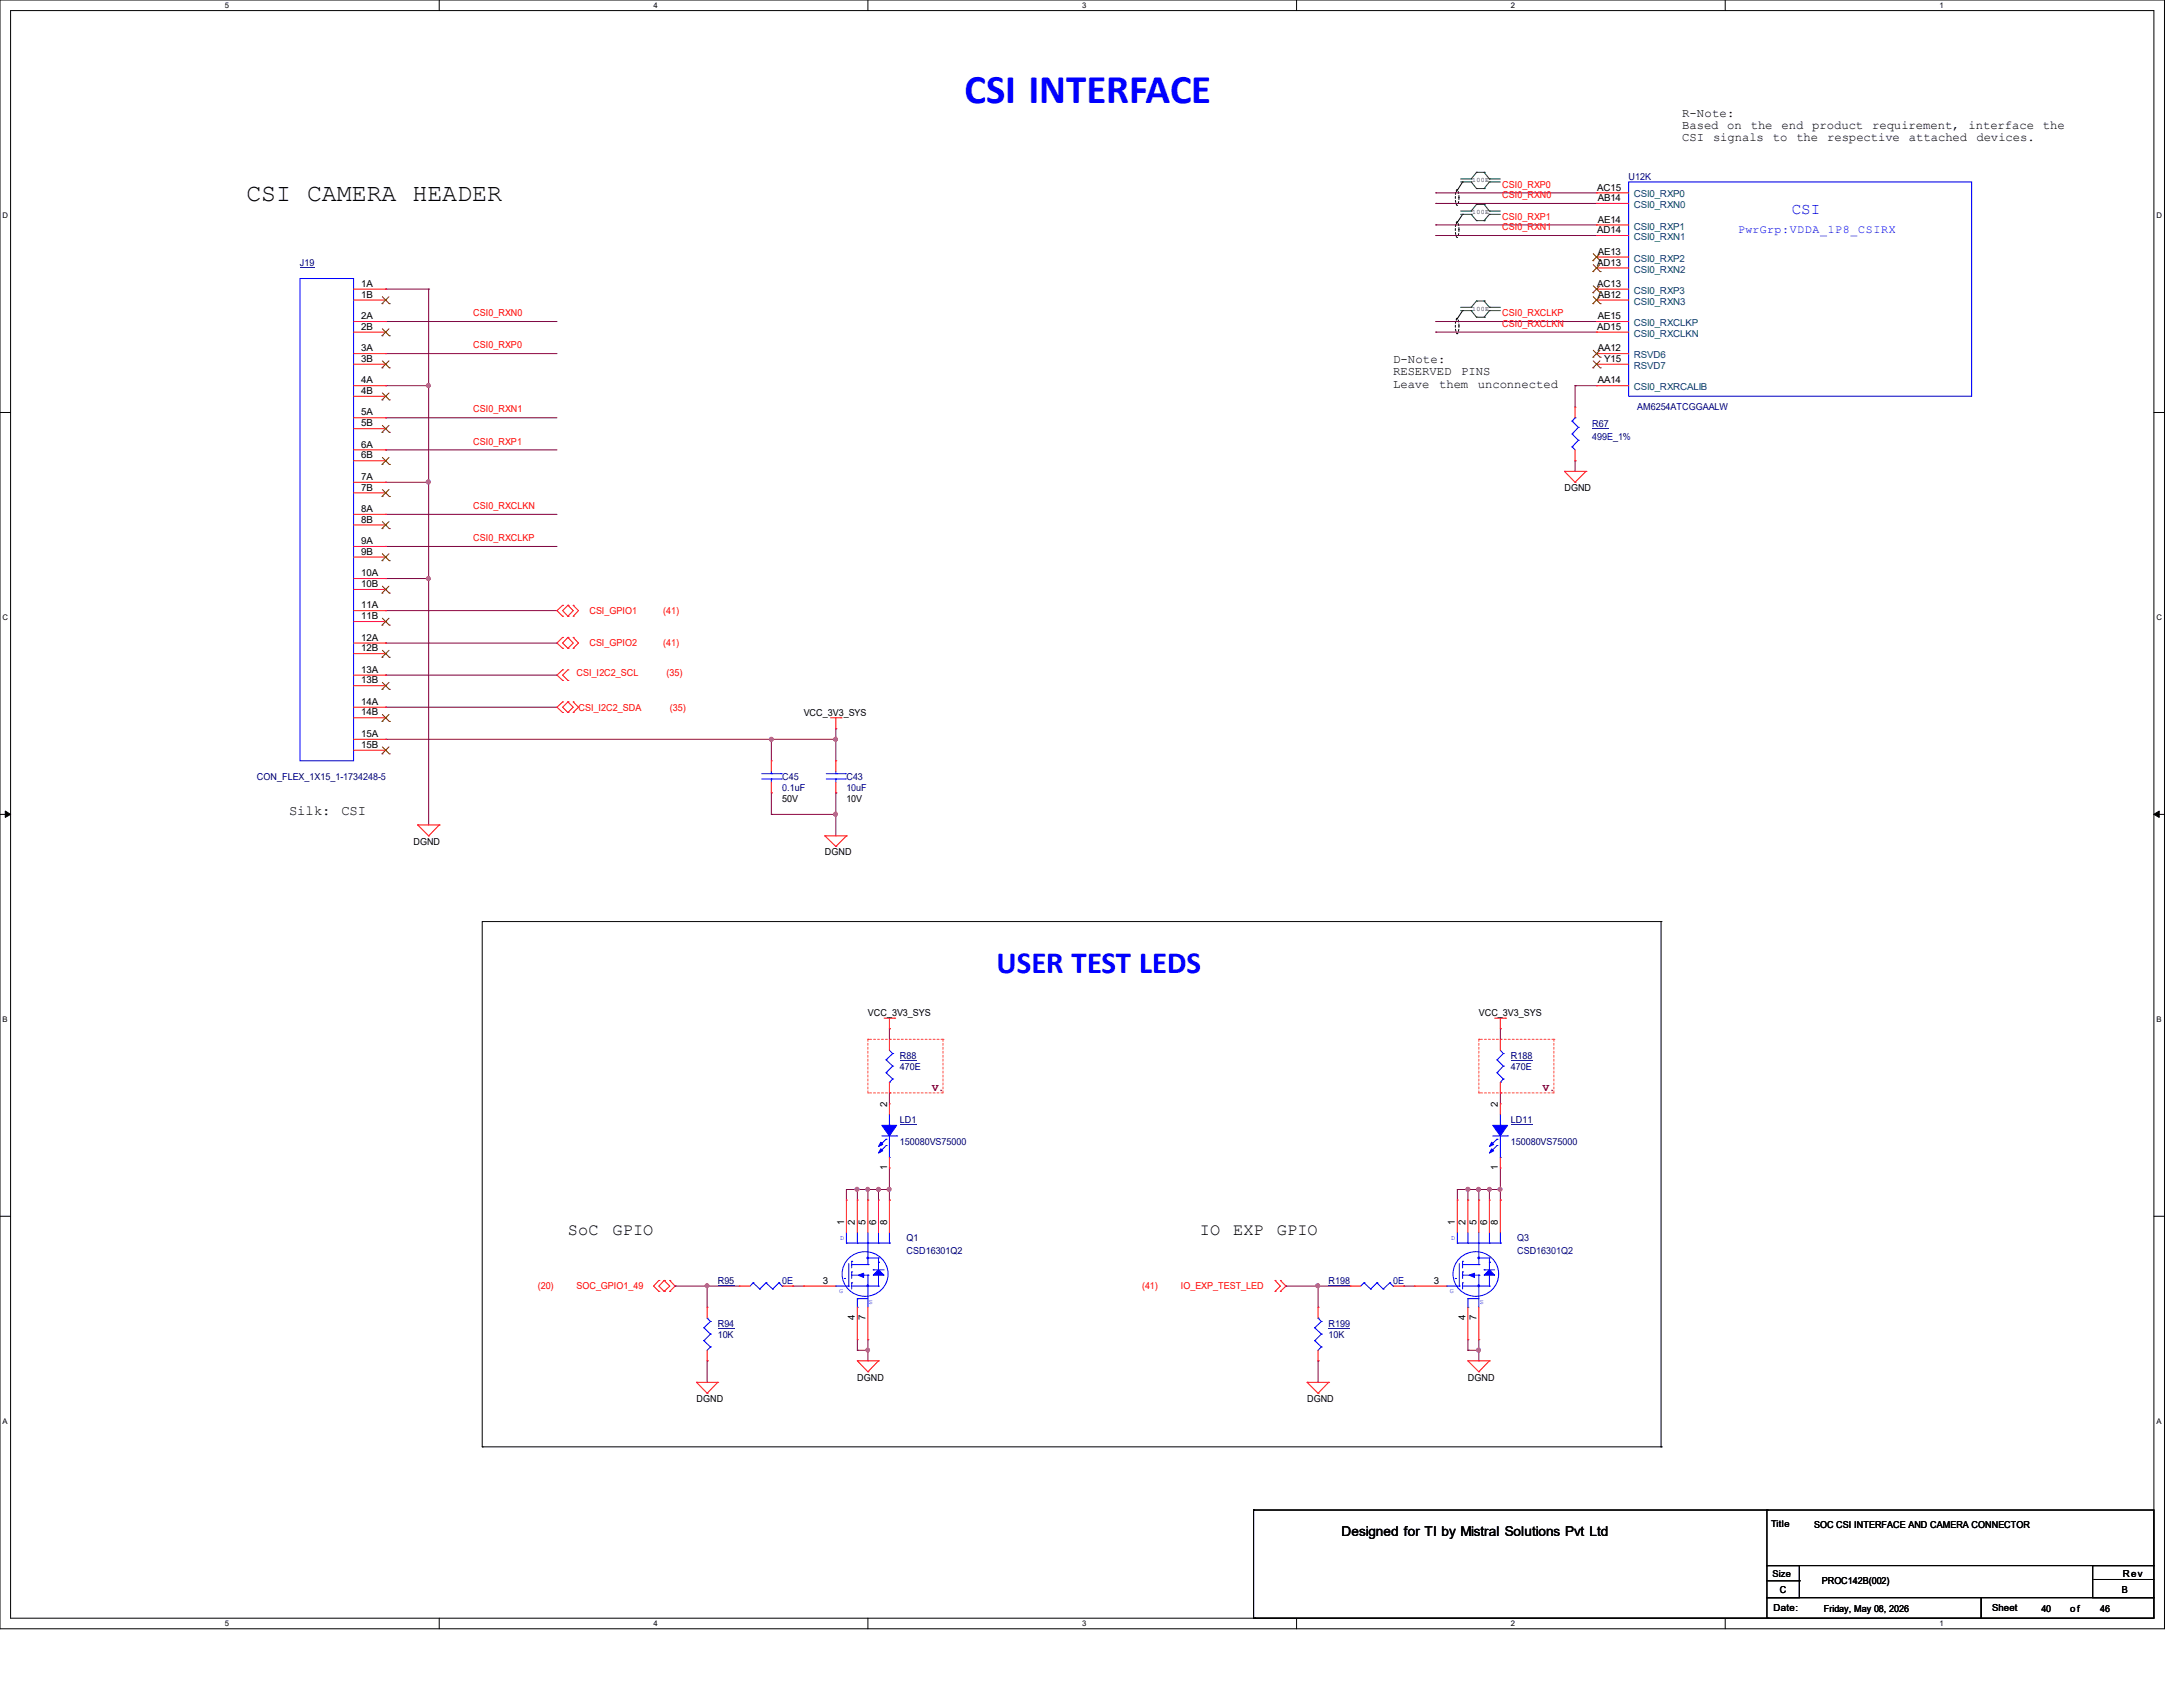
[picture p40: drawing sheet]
<svg xmlns="http://www.w3.org/2000/svg" width="279mm" height="216mm" viewBox="0 0 279 216" stroke-linecap="round" stroke-linejoin="round" font-family="sans-serif">
<defs><g id="words">
<text font-size="5.2" fill="#00f" x="123.4" y="13.2">CSI INTERFACE</text>
<text font-size="3.9" fill="#00f" x="127.6" y="124.5">USER TEST LEDS</text>
<text font-size="3.2" x="31.5" y="25.8">CSI CAMERA HEADER</text>
<g font-size="2.2">
<text x="72.7" y="158.1">SoC</text>
<text x="78.4" y="158.1">GPIO</text>
<text x="153.6" y="158.1">IO</text>
<text x="157.8" y="158.1">EXP</text>
<text x="163.4" y="158.1">GPIO</text>
</g>
<text font-size="2" fill="#00f" x="229.3" y="27.3">CSI</text>
<g font-size="1.8">
<text x="37" y="104.3">Silk:</text>
<text x="43.7" y="104.3">CSI</text>
</g>
<text font-size="1.7" x="171.7" y="196.6">Designed for TI by Mistral Solutions Pvt Ltd</text>
<g font-size="1.6">
<text x="215.3" y="14.9">R-Note:</text>
<text x="215.3" y="16.5">Based</text>
<text x="221.1" y="16.5">on</text>
<text x="224.1" y="16.5">the</text>
<text x="228" y="16.5">end</text>
<text x="232" y="16.5">product</text>
<text x="239.6" y="16.5">requirement,</text>
<text x="252" y="16.5">interface</text>
<text x="261.5" y="16.5">the</text>
<text x="215.3" y="18.1">CSI</text>
<text x="219.2" y="18.1">signals</text>
<text x="226.9" y="18.1">to</text>
<text x="229.9" y="18.1">the</text>
<text x="233.9" y="18.1">respective</text>
<text x="244.3" y="18.1">attached</text>
<text x="253" y="18.1">devices.</text>
<text x="178.3" y="46.5">D-Note:</text>
<text x="178.3" y="48">RESERVED</text>
<text x="178.3" y="49.6">Leave</text>
<text x="184.2" y="49.6">them</text>
<text x="187" y="48">PINS</text>
<text x="189.2" y="49.6">unconnected</text>
</g>
<text font-size="1.5" fill="#00f" x="222.5" y="29.8">PwrGrp:VDDA_1P8_CSIRX</text>
<g font-size="1.4" fill="#800000">
<text x="119.3" y="139.6">V.</text>
<text x="197.5" y="139.6">V.</text>
</g>
<g font-size="1.2" fill="#000080">
<text x="208.4" y="23.1">U12K</text>
<text x="38.4" y="34">J19</text>
<text x="209.5" y="52.4">AM6254ATCGGAALW</text>
<text x="203.8" y="54.6">R67</text>
<text x="203.8" y="56.3">499E_1%</text>
<text x="32.9" y="99.9">CON_FLEX_1X15_1-1734248-5</text>
<text x="100.1" y="99.9">C45</text>
<text x="100.1" y="101.3">0.1uF</text>
<text x="108.3" y="99.9">C43</text>
<text x="108.3" y="101.3">10uF</text>
<text x="115.2" y="135.5">R88</text>
<text x="115.2" y="136.9">470E</text>
<text x="193.4" y="135.5">R188</text>
<text x="193.4" y="136.9">470E</text>
<text x="115.2" y="143.8">LD1</text>
<text x="193.4" y="143.8">LD11</text>
<text x="115.2" y="146.5">150080VS75000</text>
<text x="193.4" y="146.5">150080VS75000</text>
<text x="116" y="158.9">Q1</text>
<text x="116" y="160.5">CSD16301Q2</text>
<text x="194.2" y="158.9">Q3</text>
<text x="194.2" y="160.5">CSD16301Q2</text>
<text x="91.9" y="164.3">R95</text>
<text x="100.1" y="164.3">0E</text>
<text x="170" y="164.3">R198</text>
<text x="178.3" y="164.3">0E</text>
<text x="91.9" y="169.8">R94</text>
<text x="91.9" y="171.2">10K</text>
<text x="170" y="169.8">R199</text>
<text x="170" y="171.2">10K</text>
</g>
<g font-size="1.2" fill="#f00">
<text x="192.3" y="24">CSI0_RXP0</text>
<text x="192.3" y="25.4">CSI0_RXN0</text>
<text x="192.3" y="28.1">CSI0_RXP1</text>
<text x="192.3" y="29.5">CSI0_RXN1</text>
<text x="60.6" y="40.5">CSI0_RXN0</text>
<text x="192.3" y="40.5">CSI0_RXCLKP</text>
<text x="192.3" y="41.8">CSI0_RXCLKN</text>
<text x="60.6" y="44.6">CSI0_RXP0</text>
<text x="60.6" y="52.8">CSI0_RXN1</text>
<text x="60.6" y="56.9">CSI0_RXP1</text>
<text x="60.6" y="65.2">CSI0_RXCLKN</text>
<text x="60.6" y="69.3">CSI0_RXCLKP</text>
<text x="75.4" y="78.6">CSI_GPIO1</text>
<text x="75.4" y="82.7">CSI_GPIO2</text>
<text x="84.9" y="78.6">(41)</text>
<text x="84.9" y="82.7">(41)</text>
<text x="73.8" y="86.6">CSI_I2C2_SCL</text>
<text x="85.3" y="86.6">(35)</text>
<text x="74" y="91">CSI_I2C2_SDA</text>
<text x="85.7" y="91">(35)</text>
<text x="68.8" y="165">(20)</text>
<text x="73.8" y="165">SOC_GPIO1_49</text>
<text x="146.2" y="165">(41)</text>
<text x="151.1" y="165">IO_EXP_TEST_LED</text>
</g>
<g font-size="1.2">
<text x="204.4" y="24.4">AC15</text>
<text x="204.4" y="29.8">AD14</text>
<text x="204.5" y="25.7">AB14</text>
<text x="204.5" y="28.5">AE14</text>
<text x="204.4" y="34">AD13</text>
<text x="204.5" y="32.6">AE13</text>
<text x="46.2" y="36.7">1A</text>
<text x="46.2" y="40.9">2A</text>
<text x="46.2" y="38.1">1B</text>
<text x="204.4" y="36.7">AC13</text>
<text x="204.5" y="38.1">AB12</text>
<text x="204.5" y="40.9">AE15</text>
<text x="46.2" y="45">3A</text>
<text x="46.2" y="42.2">2B</text>
<text x="46.2" y="46.3">3B</text>
<text x="204.4" y="42.2">AD15</text>
<text x="204.5" y="45">AA12</text>
<text x="205.3" y="46.3">Y15</text>
<text x="46.2" y="49.1">4A</text>
<text x="46.2" y="50.4">4B</text>
<text x="46.2" y="53.2">5A</text>
<text x="204.5" y="49.1">AA14</text>
<text x="46.2" y="54.6">5B</text>
<text x="46.2" y="57.3">6A</text>
<text x="46.2" y="58.7">6B</text>
<text x="46.2" y="61.4">7A</text>
<text x="46.2" y="62.8">7B</text>
<text x="46.2" y="65.5">8A</text>
<text x="200.2" y="62.9">DGND</text>
<text x="46.2" y="66.9">8B</text>
<text x="46.2" y="69.6">9A</text>
<text x="46.2" y="71">9B</text>
<text x="46.2" y="77.9">11A</text>
<text x="46.2" y="73.7">10A</text>
<text x="46.2" y="75.1">10B</text>
<text x="46.2" y="79.2">11B</text>
<text x="46.2" y="82">12A</text>
<text x="46.2" y="83.4">12B</text>
<text x="46.2" y="86.1">13A</text>
<text x="46.2" y="87.5">13B</text>
<text x="46.2" y="90.2">14A</text>
<text x="46.2" y="91.6">14B</text>
<text x="46.2" y="94.3">15A</text>
<text x="46.2" y="95.7">15B</text>
<text x="102.9" y="91.7">VCC_3V3_SYS</text>
<text x="100.1" y="102.6">50V</text>
<text x="108.3" y="102.6">10V</text>
<text x="52.9" y="108.1">DGND</text>
<text x="105.6" y="109.5">DGND</text>
<text x="111.1" y="130">VCC_3V3_SYS</text>
<text x="189.3" y="130">VCC_3V3_SYS</text>
<text x="113.5" y="141.6" transform="rotate(-90 113.5 141.6)">2</text>
<text x="191.7" y="141.6" transform="rotate(-90 191.7 141.6)">2</text>
<text x="113.5" y="149.8" transform="rotate(-90 113.5 149.8)">1</text>
<text x="191.7" y="149.8" transform="rotate(-90 191.7 149.8)">1</text>
<text x="108" y="156.8" transform="rotate(-90 108 156.8)">1</text>
<text x="109.4" y="156.8" transform="rotate(-90 109.4 156.8)">2</text>
<text x="110.8" y="156.8" transform="rotate(-90 110.8 156.8)">5</text>
<text x="112.1" y="156.8" transform="rotate(-90 112.1 156.8)">6</text>
<text x="113.5" y="156.8" transform="rotate(-90 113.5 156.8)">8</text>
<text x="186.2" y="156.8" transform="rotate(-90 186.2 156.8)">1</text>
<text x="187.6" y="156.8" transform="rotate(-90 187.6 156.8)">2</text>
<text x="189" y="156.8" transform="rotate(-90 189 156.8)">5</text>
<text x="190.3" y="156.8" transform="rotate(-90 190.3 156.8)">6</text>
<text x="191.7" y="156.8" transform="rotate(-90 191.7 156.8)">8</text>
<text x="105.3" y="164.3">3</text>
<text x="183.5" y="164.3">3</text>
<text x="109.4" y="168.9" transform="rotate(-90 109.4 168.9)">4</text>
<text x="110.8" y="168.9" transform="rotate(-90 110.8 168.9)">7</text>
<text x="187.6" y="168.9" transform="rotate(-90 187.6 168.9)">4</text>
<text x="189" y="168.9" transform="rotate(-90 189 168.9)">7</text>
<text x="89.2" y="179.4">DGND</text>
<text x="109.7" y="176.7">DGND</text>
<text x="167.3" y="179.4">DGND</text>
<text x="187.9" y="176.7">DGND</text>
<text x="226.7" y="195.5">Title</text>
<text x="232.2" y="195.5">SOC CSI INTERFACE AND CAMERA CONNECTOR</text>
<text x="226.9" y="201.8">Size</text>
<text x="227.8" y="203.8">C</text>
<text x="233.2" y="202.7">PROC142B(002)</text>
<text x="271.6" y="203.8">B</text>
<text x="271.7" y="201.8">Rev</text>
<text x="227" y="206.2">Date:</text>
<text x="233.4" y="206.3">Friday, May 08, 2026</text>
<text x="255" y="206.2">Sheet</text>
<text x="261.3" y="206.3">40</text>
<text x="265" y="206.3">of</text>
<text x="268.8" y="206.3">46</text>
</g>
<g font-size="1.2" fill="#004080">
<text x="209.1" y="26.6">CSI0_RXN0</text>
<text x="209.1" y="25.3">CSI0_RXP0</text>
<text x="209.1" y="29.4">CSI0_RXP1</text>
<text x="209.1" y="30.7">CSI0_RXN1</text>
<text x="209.1" y="33.5">CSI0_RXP2</text>
<text x="209.1" y="34.9">CSI0_RXN2</text>
<text x="209.1" y="39">CSI0_RXN3</text>
<text x="209.1" y="37.6">CSI0_RXP3</text>
<text x="209.1" y="41.7">CSI0_RXCLKP</text>
<text x="209.1" y="47.2">RSVD7</text>
<text x="209.1" y="45.8">RSVD6</text>
<text x="209.1" y="43.1">CSI0_RXCLKN</text>
<text x="209.1" y="50">CSI0_RXRCALIB</text>
</g>
<g font-size="1">
<text x="28.8" y="1">5</text>
<text x="83.7" y="1">4</text>
<text x="138.5" y="1">3</text>
<text x="193.4" y="1">2</text>
<text x="248.2" y="1">1</text>
<text x=".3" y="27.9">D</text>
<text x="276" y="27.9">D</text>
<text x=".3" y="79.4">C</text>
<text x="276" y="79.4">C</text>
<text x=".3" y="130.8">B</text>
<text x="276" y="130.8">B</text>
<text x=".3" y="182.2">A</text>
<text x="276" y="182.2">A</text>
<text x="28.8" y="208.1">5</text>
<text x="83.7" y="208.1">4</text>
<text x="138.5" y="208.1">3</text>
<text x="193.4" y="208.1">2</text>
<text x="248.2" y="208.1">1</text>
</g>
<g font-size=".8">
<text x="188.4" y="23.3">100E</text>
<text x="188.4" y="27.4">100E</text>
<text x="188.4" y="39.8">100E</text>
</g>
<g font-size=".8" fill="#00f">
<text x="107.5" y="158.7">D</text>
<text x="185.7" y="158.7">D</text>
<text x="107.4" y="165.4">G</text>
<text x="111.2" y="166.9">S</text>
<text x="185.5" y="165.4">G</text>
<text x="189.4" y="166.9">S</text>
</g>
</g></defs>
<path d="M0 0h277v208.4h-277zM1.4 1.4h274.3v205.7h-274.3z" fill="none" stroke="#000" stroke-width=".13"/>
<g fill="#fff">
<path d="M28.8 .1h.5v1.1h-.5z"/>
<path d="M28.8 207.2h.5v1.1h-.5z"/>
</g>
<path d="M56.2 0v1.4M56.2 207.1v1.3" fill="none" stroke="#000" stroke-width=".13"/>
<g fill="#fff">
<path d="M83.7 .1h.5v1.1h-.5z"/>
<path d="M83.7 207.2h.5v1.1h-.5z"/>
</g>
<path d="M111.1 0v1.4M111.1 207.1v1.3" fill="none" stroke="#000" stroke-width=".13"/>
<g fill="#fff">
<path d="M138.5 .1h.6v1.1h-.6z"/>
<path d="M138.5 207.2h.6v1.1h-.6z"/>
</g>
<path d="M165.9 0v1.4M165.9 207.1v1.3" fill="none" stroke="#000" stroke-width=".13"/>
<g fill="#fff">
<path d="M193.4 .1h.5v1.1h-.5z"/>
<path d="M193.4 207.2h.5v1.1h-.5z"/>
</g>
<path d="M220.8 0v1.4M220.8 207.1v1.3" fill="none" stroke="#000" stroke-width=".13"/>
<g fill="#fff">
<path d="M248.2 .1h.6v1.1h-.6z"/>
<path d="M248.2 207.2h.6v1.1h-.6z"/>
<path d="M.3 27.1h.8v1.1h-.8z"/>
<path d="M276 27.1h.7v1.1h-.7z"/>
<path d="M.3 78.5h.8v1.1h-.8z"/>
<path d="M276 78.5h.7v1.1h-.7z"/>
</g>
<path d="M0 52.8h1.4M275.7 52.8h1.3" fill="none" stroke="#000" stroke-width=".13"/>
<g fill="#fff">
<path d="M.3 129.9h.7v1.1h-.7z"/>
<path d="M276 129.9h.6v1.1h-.6z"/>
</g>
<path d="M0 104.2h1.4M275.7 104.2h1.3" fill="none" stroke="#000" stroke-width=".13"/>
<path d="M.7 103.8l.7 .4-.7 .4zM275.7 104.2l.7-.4v.8z" fill="#000" stroke="#000" stroke-width=".13"/>
<g fill="#fff">
<path d="M.3 181.4h.7v1.1h-.7z"/>
<path d="M276 181.4h.6v1.1h-.6z"/>
</g>
<g fill="none" stroke="#000" stroke-width=".13">
<path d="M187.2 23.3h.1M187.2 27.4h.1M187.2 39.8h.1M187.2 23.3l-.8 1.3M187.2 27.4l-.8 1.3M187.2 39.8l-.8 1.2M212.6 117.9h.1M212.6 117.9h-150.9v67.3M212.6 117.9v67.3M0 155.7h1.4M275.7 155.7h1.3M61.7 185.2h.1"/>
<path d="M61.7 185.2h150.9M160.4 193.3h.1M160.4 193.3h65.9M160.4 193.3v13.8M212.6 185.2h.1M226.1 193.3h49.6v7.1h-49.6zM160.4 207.1h.1M160.6 207.1h.1M160.6 207.1h65.8M226.1 200.4h4.2v4.1h-4.2zM226.1 204.5h27.5v2.6h-27.5zM226.1 202.3h4.2"/>
<path d="M230.3 202.3h.1M253.6 204.5h22.1v2.6h-22.1zM267.8 200.4h7.9v4.1h-7.9zM268 202.1h.1M268 202.1h7.7"/>
</g>
<g fill="none" stroke="#008000" stroke-width=".13">
<path d="M186.9 23.3h1.4M186.9 22.9h1.4M186.9 27.4h1.4M186.9 27h1.4M186.9 39.8h1.4M186.9 39.3h1.4M188.3 23.3h.1M188.3 22.9h.1M188.3 27.4h.1M188.3 27h.1M188.3 39.8h.1M188.3 39.3h.1"/>
<path d="M188.3 23.3l.7 .8M188.3 27.4l.7 .8M188.3 39.8l.7 .8M189 24.1h.1M189 22.1h.1M189 28.2h.1M189 26.2h.1M189 38.5h.1M189 22.1h.9M189 22.1l-.7 .8M189 24.1h.9M189 26.2h.9"/>
<path d="M189 26.2l-.7 .8M189 28.2h.9M189 38.5h.9M189 38.5l-.7 .8M189.9 24.1h.1M189.9 22.1h.1M189.9 28.2h.1M189.9 26.2h.1M189.9 38.5h.1M189.9 22.1l.7 .8M189.9 26.2l.7 .8M189.9 38.5l.7 .8"/>
<path d="M190.6 23.3h.1M190.6 22.9h.1M190.6 27.4h.1M190.6 27h.1M190.6 39.8h.1M190.6 39.3h.1M190.6 23.3l-.7 .8M190.6 23.3h1.4M190.6 22.9h1.4M190.6 27.4l-.7 .8M190.6 27.4h1.4M190.6 27h1.4"/>
<path d="M190.6 39.8l-.7 .8M190.6 39.8h1.4M190.6 39.3h1.4M189 40.6h.1M189 40.6h.9M189.9 40.6h.1"/>
</g>
<path d="M186.4 24.3h.1a2.33 2.33 0 0 1 0 2 2.37 2.37 0 0 1-.1-2zM186.4 28.4h.1a2.33 2.33 0 0 1 0 2 2.37 2.37 0 0 1-.1-2zM186.4 40.8l.1-.1a2.24 2.24 0 0 1 0 2 2.28 2.28 0 0 1-.1-1.9z" fill="none" stroke="#000" stroke-width=".13" stroke-dasharray=".3"/>
<g fill="none" stroke="#ff8000" stroke-width=".13" stroke-dasharray=".3 .3">
<path d="M111.1 139.9v-6.9M111.1 133h.1M111.1 139.9h.1M120.7 133h-9.6M120.7 139.9v-6.9M120.7 133h.1M120.7 139.9h-9.6M189.3 133h.1M189.3 139.9v-6.9M189.3 139.9h.1M198.9 139.9v-6.9M198.9 133h.1"/>
<path d="M198.9 133h-9.6M198.9 139.9h-9.6"/>
</g>
<g fill="none" stroke="#800040" stroke-width=".13">
<path d="M49.4 37h.1M49.4 37h5.5M54.9 37h.1M54.9 37v68.6M183.8 24.7h.1M183.8 26h.1M183.8 28.8h.1M183.8 30.1h.1M183.8 24.7h20.5M183.8 26h20.5M183.8 28.8h20.5M183.8 30.1h20.5"/>
<path d="M49.4 49.4h.1M49.4 45.3h.1M49.4 41.1h.1M49.4 57.6h.1M49.4 53.5h.1M49.4 41.1h21.9M49.4 49.4h5.5M49.4 45.3h21.9M49.4 57.6h21.9M49.4 53.5h21.9M54.9 49.4h.1M183.8 41.1h.1"/>
<path d="M183.8 42.5h.1M183.8 41.1h20.5M183.8 42.5h20.5M201.6 49.4h.1M201.6 59h.1M201.6 49.4h2.7M201.6 49.4v2.7M201.6 59v1.3M49.4 61.7h.1M49.4 74h.1M49.4 69.9h.1M49.4 65.8h.1"/>
<path d="M49.4 78.1h.1M49.4 61.7h5.5M49.4 74h5.5M49.4 69.9h21.9M49.4 65.8h21.9M49.4 78.1h21.9M54.9 61.7h.1M54.9 74h.1M49.4 94.6h.1M49.4 82.3h.1M49.4 86.4h.1M49.4 90.5h.1"/>
<path d="M49.4 94.6h57.6M49.4 82.3h21.9M49.4 86.4h21.9M49.4 90.5h21.9M98.7 94.6h.1M98.7 94.6v2.8M107 93.3h.1M107 94.6h.1M107 93.3v4.1M98.7 101.5h.1M98.7 104.2h.1M98.7 101.5v2.7"/>
<path d="M98.7 104.2h8.3M107 101.5h.1M107 104.2h.1M107 101.5v5.5M113.8 131.7h.1M113.8 139.9h.1M113.8 131.7v1.3M113.8 139.9v1.4M192 131.7h.1M192 139.9h.1M192 131.7v1.3M192 139.9v1.4"/>
<path d="M108.3 152.2h.1M108.3 152.2v1.4M108.3 152.2h5.5M109.7 152.2h.1M109.7 152.2v1.4M111.1 152.2h.1M111.1 152.2v1.4M112.4 152.2h.1M112.4 152.2v1.4M113.8 152.2h.1M113.8 153.6h.1M113.8 149.5v4.1"/>
<path d="M186.5 152.2h.1M186.5 152.2h5.5M186.5 152.2v1.4M187.9 152.2h.1M187.9 152.2v1.4M189.3 152.2h.1M189.3 152.2v1.4M190.6 152.2h.1M190.6 152.2v1.4M192 152.2h.1M192 153.6h.1M192 149.5v4.1"/>
<path d="M86.4 164.6h.1M86.4 164.6h8.2M90.5 164.6h.1M90.5 174.2h.1M90.5 164.6v2.7M90.5 174.2v2.7M101.5 164.6h.1M101.5 164.6h1.4M109.7 172.8h.1M109.7 171.4v1.4M109.7 172.8h1.4M111.1 172.8h.1"/>
<path d="M111.1 174.2h.1M111.1 171.4v2.8M164.6 164.6h.1M164.6 164.6h8.2M168.7 164.6h.1M168.7 174.2h.1M168.7 164.6v2.7M168.7 174.2v2.7M179.7 164.6h.1M179.7 164.6h1.3M187.9 172.8h.1M187.9 172.8h1.4"/>
<path d="M187.9 171.4v1.4M189.3 172.8h.1M189.3 174.2h.1M189.3 171.4v2.8"/>
</g>
<g fill="#f0f" stroke="#f0f" stroke-width=".13">
<circle cx="54.8" cy="61.7" r=".25"/>
<circle cx="54.8" cy="49.3" r=".25"/>
<circle cx="54.8" cy="74" r=".25"/>
<circle cx="98.7" cy="94.6" r=".25"/>
<circle cx="106.9" cy="104.2" r=".25"/>
<circle cx="106.9" cy="94.6" r=".25"/>
<circle cx="111.1" cy="172.8" r=".24"/>
<circle cx="90.5" cy="164.5" r=".24"/>
<circle cx="168.7" cy="164.5" r=".25"/>
<circle cx="189.2" cy="172.8" r=".25"/>
<circle cx="113.8" cy="152.2" r=".25"/>
<circle cx="109.7" cy="152.2" r=".25"/>
<circle cx="111.1" cy="152.2" r=".24"/>
<circle cx="112.4" cy="152.2" r=".25"/>
<circle cx="187.9" cy="152.2" r=".25"/>
<circle cx="189.2" cy="152.2" r=".25"/>
<circle cx="190.6" cy="152.2" r=".25"/>
<circle cx="192" cy="152.2" r=".25"/>
</g>
<g fill="none" stroke="#f00" stroke-width=".13">
<path d="M201.6 59h.1M201.6 52.1h.1M201.6 52.1v1.4M201.6 57.6v1.4M72 77.5h.1M72 78.9h.1M72 77.5l-.7 .6 .7 .8M72.7 78.9h.1M72.7 77.5h.1M72.7 77.5l-.7 .6 .7 .8M72.7 77.5l.7 .6-.7 .8M73.4 77.5h.1"/>
<path d="M73.4 78.9h.1M73.4 77.5l.6 .6-.6 .8M200.2 60.3h.1M200.2 60.3h2.8M200.2 60.3l1.4 1.4M201.6 61.7h.1M203 60.3h.1M203 60.3l-1.4 1.4M72 81.6h.1M72 83h.1M72 87.1h.1M72 85.7h.1"/>
<path d="M72 89.8h.1M72 91.2h.1M72 81.6l-.7 .7 .7 .7M72 85.7l-.7 .7 .7 .7M72 89.8l-.7 .7 .7 .7M72.7 83h.1M72.7 81.6h.1M72.7 85.7h.1M72.7 87.1h.1M72.7 91.2h.1M72.7 89.8h.1M72.7 81.6l-.7 .7 .7 .7"/>
<path d="M72.7 81.6l.7 .7-.7 .7M72.7 85.7l-.7 .7 .7 .7M72.7 89.8l-.7 .7 .7 .7M72.7 89.8l.7 .7-.7 .7M73.4 81.6h.1M73.4 83h.1M73.4 89.8h.1M73.4 91.2h.1M73.4 81.6l.6 .7-.6 .7M73.4 89.8l.6 .7-.6 .7M106.3 91.9h1.4M107 93.3h.1"/>
<path d="M107 91.9v1.4M107.7 91.9h.1M53.5 105.6h.1M53.5 105.6h2.7M53.5 105.6l1.4 1.4M54.9 107h.1M56.2 105.6h.1M56.2 105.6l-1.3 1.4M105.6 107h.1M105.6 107h2.7M105.6 107l1.4 1.3M107 108.3h.1"/>
<path d="M108.3 107h.1M108.3 107l-1.3 1.3M113.2 130.3h1.3M113.8 131.7h.1M113.8 130.3v1.4M114.5 130.3h.1M191.3 130.3h1.4M192 131.7h.1M192 133h.1M192 139.9h.1M192 130.3v1.4M192 133v1.4"/>
<path d="M192 138.5v1.4M192.7 130.3h.1M108.3 153.6h.1M108.3 153.6v4.1M109.7 153.6h.1M109.7 153.6v4.1M111.1 153.6h.1M111.1 153.6v4.1M112.4 153.6h.1M112.4 153.6v4.1M113.8 153.6h.1M113.8 153.6v4.1"/>
<path d="M186.5 153.6h.1M186.5 153.6v4.1M187.9 153.6h.1M187.9 153.6v4.1M189.3 153.6h.1M189.3 153.6v4.1M190.6 153.6h.1M190.6 153.6v4.1M192 153.6h.1M192 153.6v4.1M84.3 163.9h.1M84.3 165.3h.1"/>
<path d="M84.3 163.9l-.6 .7 .6 .7M85 165.3h.1M85 163.9h.1M85 163.9l.7 .7-.7 .7M85 163.9l-.7 .7 .7 .7M85.7 163.9h.1M85.7 165.3h.1M85.7 163.9l.7 .7-.7 .7M89.2 176.9h.1M89.2 176.9h2.7M89.2 176.9l1.3 1.4M90.5 178.3h.1"/>
<path d="M91.9 176.9h.1M91.9 176.9l-1.4 1.4M102.9 164.6h.1M102.9 164.6h4.1M109.7 174.2h.1M109.7 171.4h.1M109.7 174.2h2.7M109.7 174.2l1.4 1.4M109.7 167.3v4.1M111.1 175.6h.1M111.1 171.4h.1M111.1 167.3v4.1"/>
<path d="M112.4 174.2h.1M112.4 174.2l-1.3 1.4M163.2 163.9h.1M163.2 165.3h.1M163.2 163.9l.7 .7-.7 .7M163.9 165.3h.1M163.9 163.9h.1M163.9 163.9l.7 .7-.7 .7M167.3 176.9h.1M167.3 176.9h2.8M167.3 176.9l1.4 1.4M168.7 178.3h.1"/>
<path d="M170.1 176.9h.1M170.1 176.9l-1.4 1.4M172.8 164.6h.1M172.8 164.6h1.4M178.3 164.6h1.4M179.7 164.6h.1M181 164.6h.1M181 164.6h4.2M187.9 174.2h.1M187.9 171.4h.1M187.9 174.2h2.7M187.9 174.2l1.4 1.4"/>
<path d="M187.9 167.3v4.1M189.3 175.6h.1M189.3 171.4h.1M189.3 167.3v4.1M190.6 174.2h.1M190.6 174.2l-1.3 1.4"/>
</g>
<g fill="none" stroke="#00f" stroke-width=".13">
<path d="M38.4 35.6h6.9v61.8h-6.9zM201.2 57.2h.1M201.2 55.5h.1M201.2 53.9h.1M201.2 57.2l.4 .4M201.2 55.5l.8 .8M201.2 53.9l.8 .8M201.6 53.5h.1M201.6 53.5l-.4 .4M202 56.3h.1M202 54.7h.1M202 56.3l-.8 .9"/>
<path d="M202 54.7l-.8 .8M191.6 135.6h.1M191.6 137.3h.1M191.6 135.6l.8 .8M191.6 137.3l.8 .8M192 138.5h.1M192 134.4l.4 .4M192.4 134.8h.1M192.4 136.4h.1M192.4 138.1h.1M192.4 134.8l-.8 .8M192.4 136.4l-.8 .9"/>
<path d="M192.4 138.1l-.4 .4M108.3 159.1h.1M108.3 159.1h5.5M108.3 157.7v1.4M109.7 159.1h.1M109.7 157.7v1.4M111.1 159.1h.1M111.1 157.7v4.1M112.4 159.1h.1M112.4 157.7v1.4M113.8 159.1h.1M113.8 157.7v1.4"/>
<path d="M186.5 159.1h.1M186.5 157.7v1.4M186.5 159.1h5.5M187.9 159.1h.1M187.9 157.7v1.4M189.3 159.1h.1M189.3 157.7v4.1M190.6 159.1h.1M190.6 157.7v1.4M192 159.1h.1M192 157.7v1.4M107 164.6h.1"/>
<path d="M107 164.6h1.6M108.1 163.6h.1M108.4 161.3a2.89 2.89 0 0 1 4.7 .1 2.89 2.89 0 0 1-1.7 4.4 2.87 2.87 0 0 1-3.1-1.2 2.87 2.87 0 0 1 .1-3.3zM108.6 164.6h.1M108.6 161.7v2.9M109 161.4h.1M109 164.2h.1M109 162.8h.1M109 164.6h3.4M109 163.2h2.1M109 161.8h2.1M109 161.4v.9"/>
<path d="M109 162.8v.8M109 164.2v.8M109.7 167.3h.1M109.7 166.2h.1M109.7 166.2h1.4M109.7 166.2v1.1M111.1 163.2h.1M111.1 161.8h.1M111.1 161h1.3M111.1 163.2v4.1M111.8 162.5h.1M111.8 162.5h1.4"/>
<path d="M112.4 161h.1M112.4 164.6h.1M112.4 161.5h.1M112.4 161v3.6M174.6 164.2h.1M174.6 164.2l-.4 .4M174.6 164.2l.8 .8M175.4 165h.1M176.2 164.2h.1M176.2 164.2l-.8 .8M176.2 164.2l.8 .8M177 165h.1"/>
<path d="M177.9 164.2h.1M177.9 164.2l-.9 .8M177.9 164.2l.4 .4M178.3 164.6h.1M185.2 164.6h.1M185.2 164.6h1.6M186.3 163.6h.1M186.8 164.6h.1M186.8 161.7v2.9M187.2 161.4h.1M187.2 164.2h.1M187.2 162.8h.1"/>
<path d="M187.2 164.6h3.4M187.2 163.2h2.1M187.2 161.4v.9M187.2 162.8v.8M187.2 164.2v.8M187.2 161.8h2.1M187.9 167.3h.1M187.9 166.2h.1M187.9 166.2v1.1M187.9 166.2h1.4M189.3 163.2h.1M189.3 161.8h.1"/>
<path d="M189.3 163.2v4.1M189.3 161h1.3M189.9 162.5h.1M189.9 162.5h1.4M190.6 161h.1M190.6 164.6h.1M190.6 161.5h.1M190.6 161v3.6"/>
<circle cx="188.9" cy="163.1" r="2.89"/>
</g>
<path d="M203.8 54.8h2.1M193.4 135.7h2.7M170.1 164.5h2.7" fill="none" stroke="#000080" stroke-width=".13"/>
<g fill="#00f" stroke="#00f" stroke-width=".13">
<path d="M188 163.2l.7-.3v.6z"/>
<path d="M190.6 162.5l.7 .7h-1.4z"/>
<path d="M109.9 163.2l.6-.3v.6z"/>
<path d="M112.4 162.5l.8 .7h-1.4z"/>
<circle cx="189.3" cy="164.5" r=".11"/>
<circle cx="189.3" cy="161" r=".11"/>
<circle cx="111.1" cy="164.5" r=".11"/>
<circle cx="111.1" cy="161" r=".11"/>
</g>
<path d="M38.4 34.2h1.9h-1.9z" fill="#000080"/>
<g fill="none" stroke="#f00" stroke-width=".13">
<path d="M45.3 37h4.1M45.3 38.4h4.1M49.4 37h.1M49.4 38.4h.1M204.3 26h.1M204.3 24.7h.1M204.3 30.1h.1M204.3 28.8h.1M204.3 32.9h.1M204.3 34.3h.1M204.3 38.4h.1M204.3 37h.1"/>
<path d="M204.3 37h4.1M204.3 38.4h4.1M204.3 26h4.1M204.3 24.7h4.1M204.3 30.1h4.1M204.3 28.8h4.1M204.3 32.9h4.1M204.3 34.3h4.1M45.3 41.1h4.1M45.3 45.3h4.1M45.3 49.4h4.1M45.3 42.5h4.1"/>
<path d="M45.3 46.6h4.1M45.3 50.7h4.1M45.3 53.5h4.1M45.3 54.9h4.1M45.3 57.6h4.1M45.3 59h4.1M49.4 41.1h.1M49.4 45.3h.1M49.4 49.4h.1M49.4 42.5h.1M49.4 46.6h.1M49.4 50.7h.1"/>
<path d="M49.4 53.5h.1M49.4 54.9h.1M49.4 57.6h.1M49.4 59h.1M204.3 46.6h.1M204.3 45.3h.1M204.3 49.4h.1M204.3 42.5h.1M204.3 41.1h.1M204.3 41.1h4.1M204.3 45.3h4.1M204.3 49.4h4.1"/>
<path d="M204.3 42.5h4.1M204.3 46.6h4.1M45.3 61.7h4.1M45.3 63.1h4.1M45.3 65.8h4.1M45.3 67.2h4.1M45.3 69.9h4.1M45.3 71.3h4.1M45.3 78.1h4.1M45.3 79.5h4.1M45.3 74h4.1M45.3 75.4h4.1"/>
<path d="M49.4 61.7h.1M49.4 63.1h.1M49.4 65.8h.1M49.4 67.2h.1M49.4 69.9h.1M49.4 71.3h.1M49.4 78.1h.1M49.4 79.5h.1M49.4 74h.1M49.4 75.4h.1M45.3 86.4h4.1M45.3 87.8h4.1"/>
<path d="M45.3 90.5h4.1M45.3 91.9h4.1M45.3 94.6h4.1M45.3 96h4.1M45.3 82.3h4.1M45.3 83.7h4.1M49.4 86.4h.1M49.4 87.8h.1M49.4 90.5h.1M49.4 91.9h.1M49.4 94.6h.1M49.4 96h.1"/>
<path d="M49.4 82.3h.1M49.4 83.7h.1M98.7 97.4h.1M98.7 97.4v1.3M107 97.4h.1M107 97.4v1.3M98.7 101.5h.1M98.7 100.1v1.4M107 101.5h.1M107 100.1v1.4M113.8 133h.1M113.8 139.9h.1"/>
<path d="M113.8 133v1.4M113.8 138.5v1.4M113.8 141.3h.1M113.8 149.5h.1M113.8 141.3v1.3M113.8 148.1v1.4M192 141.3h.1M192 149.5h.1M192 141.3v1.3M192 148.1v1.4M90.5 174.2h.1M90.5 167.3h.1"/>
<path d="M90.5 167.3v1.4M90.5 172.8v1.4M94.6 164.6h.1M94.6 164.6h1.4M100.1 164.6h1.4M101.5 164.6h.1M168.7 174.2h.1M168.7 167.3h.1M168.7 167.3v1.4M168.7 172.8v1.4"/>
</g>
<g fill="none" stroke="#804000" stroke-width=".13">
<path d="M48.9 38.9h.1M48.9 38l.9 .9M49.8 38l-.9 .9M49.8 38.9h.1M203.9 33.4h.1M203.9 34.8h.1M203.9 38.9h.1M203.9 37.5h.1M203.9 32.5l.9 .9M203.9 33.9l.9 .9M203.9 38l.9 .9M203.9 36.6l.9 .9"/>
<path d="M204.8 32.5l-.9 .9M204.8 33.9l-.9 .9M204.8 38l-.9 .9M204.8 36.6l-.9 .9M204.8 33.4h.1M204.8 34.8h.1M204.8 38.9h.1M204.8 37.5h.1M48.9 43h.1M48.9 47.1h.1M48.9 51.2h.1M48.9 55.3h.1"/>
<path d="M48.9 59.4h.1M48.9 42.1l.9 .9M48.9 46.2l.9 .9M48.9 50.3l.9 .9M48.9 54.4l.9 .9M48.9 58.5l.9 .9M49.8 42.1l-.9 .9M49.8 46.2l-.9 .9M49.8 50.3l-.9 .9M49.8 54.4l-.9 .9M49.8 58.5l-.9 .9M49.8 43h.1"/>
<path d="M49.8 47.1h.1M49.8 51.2h.1M49.8 55.3h.1M49.8 59.4h.1M203.9 47.1h.1M203.9 45.7h.1M203.9 46.2l.9 .9M203.9 44.8l.9 .9M204.8 46.2l-.9 .9M204.8 44.8l-.9 .9M204.8 47.1h.1M204.8 45.7h.1"/>
<path d="M48.9 63.5h.1M48.9 67.6h.1M48.9 71.8h.1M48.9 75.9h.1M48.9 62.7l.9 .8M48.9 66.8l.9 .8M48.9 70.9l.9 .9M48.9 79.1l.9 .9M48.9 75l.9 .9M49.8 62.7l-.9 .8M49.8 66.8l-.9 .8M49.8 70.9l-.9 .9"/>
<path d="M49.8 79.1l-.9 .9M49.8 75l-.9 .9M49.8 63.5h.1M49.8 67.6h.1M49.8 71.8h.1M49.8 75.9h.1M48.9 80h.1M48.9 88.2h.1M48.9 92.3h.1M48.9 96.5h.1M48.9 84.1h.1M48.9 87.3l.9 .9"/>
<path d="M48.9 91.4l.9 .9M48.9 95.6l.9 .9M48.9 83.2l.9 .9M49.8 87.3l-.9 .9M49.8 91.4l-.9 .9M49.8 95.6l-.9 .9M49.8 83.2l-.9 .9M49.8 80h.1M49.8 88.2h.1M49.8 92.3h.1M49.8 96.5h.1M49.8 84.1h.1"/>
</g>
<g fill="none" stroke="#00f" stroke-width=".13">
<path d="M208.4 23.3h43.9v27.4h-43.9zM97.5 99.7h2.5M97.5 99h2.5M98.7 99h.1M98.7 99.7h.1M98.7 98.7v.3M98.7 99.7v.4M100 99.7h.1M100 99h.1M105.7 99.7h2.5M105.7 99h2.5M107 99h.1"/>
<path d="M107 99.7h.1M107 98.7v.3M107 99.7v.4M108.2 99.7h.1M108.2 99h.1M113.4 135.6h.1M113.4 137.3h.1M113.4 135.6l.9 .8M113.4 137.3l.9 .8M113.8 138.5h.1M113.8 134.4l.5 .4M114.3 134.8h.1"/>
<path d="M114.3 136.4h.1M114.3 138.1h.1M114.3 134.8l-.9 .8M114.3 136.4l-.9 .9M114.3 138.1l-.5 .4M112.9 145.4h1.9M113.4 145.8h.1M113.4 146.6h.1M113.4 145.8l-.8 .8M113.4 146.6l-.8 .8M113.8 144h.1M113.8 148.1h.1"/>
<path d="M113.8 142.6v1.4M113.8 145.4v2.7M114.8 145.4h.1M191.1 145.4h1.9M191.6 145.8h.1M191.6 146.6h.1M191.6 145.8l-.8 .8M191.6 146.6l-.8 .8M192 144h.1M192 148.1h.1M192 142.6v1.4M192 145.4v2.7"/>
<path d="M193 145.4h.1M90.1 171.6h.1M90.1 169.9h.1M90.1 171.6l.8 .8M90.1 169.9l.8 .8M90.5 168.7h.1M90.5 168.7l.4 .4M90.9 172.4h.1M90.9 170.7h.1M90.9 169.1h.1M90.9 172.4l-.4 .4M90.9 170.7l-.8 .9"/>
<path d="M90.9 169.1l-.8 .8M96.4 164.2h.1M96.4 164.2l-.4 .4M96.4 164.2l.8 .8M97.2 165h.1M98 164.2h.1M98 164.2l-.8 .8M98 164.2l.9 .8M98.9 165h.1M99.7 164.2h.1M99.7 164.2l-.8 .8M99.7 164.2l.4 .4"/>
<path d="M100.1 164.6h.1M168.3 171.6h.1M168.3 169.9h.1M168.3 171.6l.8 .8M168.3 169.9l.8 .8M168.7 168.7h.1M168.7 168.7l.4 .4M169.1 172.4h.1M169.1 170.7h.1M169.1 169.1h.1M169.1 172.4l-.4 .4M169.1 170.7l-.8 .9"/>
<path d="M169.1 169.1l-.8 .8"/>
</g>
<g fill="#00f" stroke="#00f" stroke-width=".13">
<path d="M191.1 144h1.9l-1 1.4z" fill-rule="evenodd"/>
<path d="M190.9 147l.3 .3-.6 .3z" fill-rule="evenodd"/>
<path d="M190.9 146.2l.3 .3-.6 .2z" fill-rule="evenodd"/>
<path d="M112.9 144h1.9l-1 1.4z" fill-rule="evenodd"/>
<path d="M112.7 147l.3 .3-.6 .3z" fill-rule="evenodd"/>
<path d="M112.7 146.2l.3 .3-.6 .2z" fill-rule="evenodd"/>
</g>
<path d="M115.2 135.7h2.1M115.2 143.9h2.1M193.4 143.9h2.7M91.9 164.5h2.1M91.9 170h2.1M170.1 170h2.7" fill="none" stroke="#000080" stroke-width=".13"/>
<g fill="#f0f" stroke="#f0f" stroke-width=".13">
<circle cx="54.8" cy="61.7" r=".25"/>
<circle cx="54.8" cy="49.3" r=".25"/>
<circle cx="54.8" cy="74" r=".25"/>
<circle cx="98.7" cy="94.6" r=".25"/>
<circle cx="106.9" cy="104.2" r=".25"/>
<circle cx="106.9" cy="94.6" r=".25"/>
<circle cx="111.1" cy="172.8" r=".24"/>
<circle cx="90.5" cy="164.5" r=".24"/>
<circle cx="168.7" cy="164.5" r=".25"/>
<circle cx="189.2" cy="172.8" r=".25"/>
<circle cx="113.8" cy="152.2" r=".25"/>
<circle cx="109.7" cy="152.2" r=".25"/>
<circle cx="111.1" cy="152.2" r=".24"/>
<circle cx="112.4" cy="152.2" r=".25"/>
<circle cx="187.9" cy="152.2" r=".25"/>
<circle cx="189.2" cy="152.2" r=".25"/>
<circle cx="190.6" cy="152.2" r=".25"/>
<circle cx="192" cy="152.2" r=".25"/>
</g>
<use href="#words"/>
</svg>
